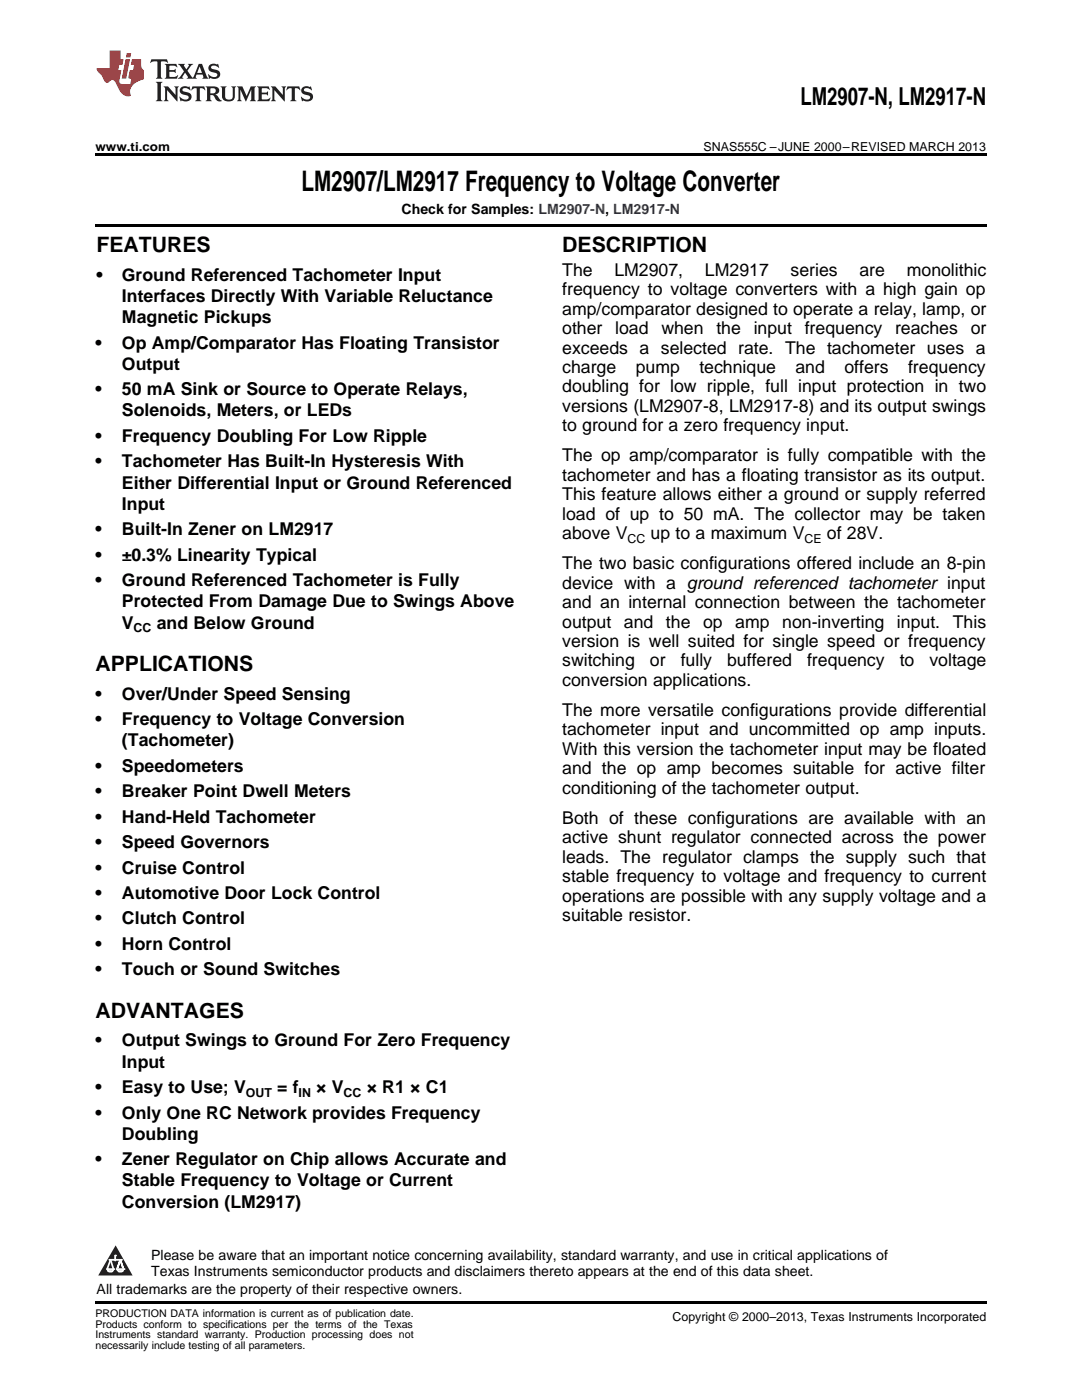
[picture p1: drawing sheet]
<svg xmlns="http://www.w3.org/2000/svg" width="216mm" height="279mm" viewBox="0 0 216 279" stroke-linecap="round" stroke-linejoin="round" font-family="sans-serif">
<defs><g id="words">
<text font-size="5.6" x="60.1" y="38.1">LM2907/LM2917 Frequency to Voltage Converter</text>
<text font-size="4.9" x="159.7" y="21">LM2907-N, LM2917-N</text>
<g font-size="4.2">
<text x="19.2" y="50.3">FEATURES</text>
<text x="112.2" y="50.3">DESCRIPTION</text>
<text x="19" y="133.9">APPLICATIONS</text>
<text x="19" y="203.1">ADVANTAGES</text>
</g>
<g font-size="3.5">
<text x="19.2" y="56">•</text>
<text x="24.3" y="56">Ground Referenced Tachometer Input</text>
<text x="112.2" y="55">The</text>
<text x="112.2" y="58.9">frequency to voltage converters with a high gain op</text>
<text x="122.6" y="55">LM2907,</text>
<text x="140.7" y="55">LM2917</text>
<text x="157.8" y="55">series</text>
<text x="171.5" y="55">are</text>
<text x="180.9" y="55">monolithic</text>
<text x="24.3" y="60.3">Interfaces Directly With Variable Reluctance</text>
<text x="24.3" y="64.5">Magnetic Pickups</text>
<text x="112.2" y="62.8">amp/comparator designed to operate a relay, lamp, or</text>
<text x="19" y="69.6">•</text>
<text x="24.3" y="69.6">Op Amp/Comparator Has Floating Transistor</text>
<text x="112.2" y="66.7">other</text>
<text x="112.2" y="70.6">exceeds a selected rate. The tachometer uses a</text>
<text x="122.8" y="66.7">load</text>
<text x="132" y="66.7">when</text>
<text x="142.9" y="66.7">the</text>
<text x="150.4" y="66.7">input</text>
<text x="160.6" y="66.7">frequency</text>
<text x="178.6" y="66.7">reaches</text>
<text x="193.7" y="66.7">or</text>
<text x="24.3" y="73.8">Output</text>
<text x="112.2" y="74.4">charge</text>
<text x="126.8" y="74.4">pump</text>
<text x="139.6" y="74.4">technique</text>
<text x="158.7" y="74.4">and</text>
<text x="168.5" y="74.4">offers</text>
<text x="181.2" y="74.4">frequency</text>
<text x="19" y="78.9">•</text>
<text x="24.3" y="78.9">50 mA Sink or Source to Operate Relays,</text>
<text x="24.3" y="83.1">Solenoids, Meters, or LEDs</text>
<text x="112.2" y="78.3">doubling for low ripple, full input protection in two</text>
<text x="112.2" y="82.2">versions (LM2907-8, LM2917-8) and its output swings</text>
<text x="19" y="88.2">•</text>
<text x="24.3" y="88.2">Frequency Doubling For Low Ripple</text>
<text x="112.2" y="86.1">to ground for a zero frequency input.</text>
<text x="19" y="93.3">•</text>
<text x="24.3" y="93.3">Tachometer Has Built-In Hysteresis With</text>
<text x="112.2" y="92.1">The op amp/comparator is fully compatible with the</text>
<text x="112.2" y="96">tachometer and has a floating transistor as its output.</text>
<text x="24.3" y="97.5">Either Differential Input or Ground Referenced</text>
<text x="24.3" y="101.7">Input</text>
<text x="112.2" y="99.8">This feature allows either a ground or supply referred</text>
<text x="19" y="106.8">•</text>
<text x="24.3" y="106.8">Built-In Zener on LM2917</text>
<text x="112.2" y="103.7">load of up to 50 mA. The collector may be taken</text>
<text x="112.2" y="107.6">above V</text>
<text x="129.8" y="107.6">up to a maximum V</text>
<text x="165" y="107.6">of 28V.</text>
<text x="19" y="111.9">•</text>
<text x="24.3" y="111.9">±0.3% Linearity Typical</text>
<text x="112.2" y="113.6">The two basic configurations offered include an 8-pin</text>
<text x="19" y="117">•</text>
<text x="24.3" y="117">Ground Referenced Tachometer is Fully</text>
<text x="112.2" y="117.5">device with a ground referenced tachometer input</text>
<text x="24.3" y="121.2">Protected From Damage Due to Swings Above</text>
<text x="24.3" y="125.4">V</text>
<text x="31.3" y="125.4">and Below Ground</text>
<text x="112.2" y="121.4">and an internal connection between the tachometer</text>
<text x="112.2" y="125.2">output</text>
<text x="124.5" y="125.2">and</text>
<text x="132.9" y="125.2">the</text>
<text x="140.3" y="125.2">op</text>
<text x="146.7" y="125.2">amp</text>
<text x="156.1" y="125.2">non-inverting</text>
<text x="179" y="125.2">input.</text>
<text x="190.1" y="125.2">This</text>
<text x="112.2" y="129.1">version is well suited for single speed or frequency</text>
<text x="112.2" y="133">switching</text>
<text x="112.2" y="136.9">conversion applications.</text>
<text x="129.7" y="133">or</text>
<text x="135.8" y="133">fully</text>
<text x="145.1" y="133">buffered</text>
<text x="161" y="133">frequency</text>
<text x="179.5" y="133">to</text>
<text x="185.5" y="133">voltage</text>
<text x="19" y="139.6">•</text>
<text x="24.3" y="139.6">Over/Under Speed Sensing</text>
<text x="112.2" y="142.9">The more versatile configurations provide differential</text>
<text x="19" y="144.7">•</text>
<text x="24.3" y="144.7">Frequency to Voltage Conversion</text>
<text x="24.3" y="148.9">(Tachometer)</text>
<text x="112.2" y="146.8">tachometer input and uncommitted op amp inputs.</text>
<text x="19" y="154">•</text>
<text x="24.3" y="154">Speedometers</text>
<text x="112.2" y="150.6">With this version the tachometer input may be floated</text>
<text x="112.2" y="154.5">and the op amp becomes suitable for active filter</text>
<text x="19" y="159.1">•</text>
<text x="24.3" y="159.1">Breaker Point Dwell Meters</text>
<text x="112.2" y="158.4">conditioning of the tachometer output.</text>
<text x="19" y="164.2">•</text>
<text x="24.3" y="164.2">Hand-Held Tachometer</text>
<text x="112.2" y="164.4">Both of these configurations are available with an</text>
<text x="19" y="169.3">•</text>
<text x="24.3" y="169.3">Speed Governors</text>
<text x="112.2" y="168.3">active shunt regulator connected across the power</text>
<text x="112.2" y="172.2">leads. The regulator clamps the supply such that</text>
<text x="19" y="174.3">•</text>
<text x="19" y="179.4">•</text>
<text x="24.3" y="174.3">Cruise Control</text>
<text x="24.3" y="179.4">Automotive Door Lock Control</text>
<text x="112.2" y="176">stable frequency to voltage and frequency to current</text>
<text x="112.2" y="179.9">operations are possible with any supply voltage and a</text>
<text x="19" y="184.5">•</text>
<text x="24.3" y="184.5">Clutch Control</text>
<text x="112.2" y="183.8">suitable resistor.</text>
<text x="19" y="189.6">•</text>
<text x="24.3" y="189.6">Horn Control</text>
<text x="19" y="194.7">•</text>
<text x="24.3" y="194.7">Touch or Sound Switches</text>
<text x="19" y="208.8">•</text>
<text x="24.3" y="208.8">Output Swings to Ground For Zero Frequency</text>
<text x="24.3" y="213.1">Input</text>
<text x="19" y="218.2">•</text>
<text x="24.3" y="218.2">Easy to Use; V</text>
<text x="55.3" y="218.2">= f</text>
<text x="63.1" y="218.2">× V</text>
<text x="73.2" y="218.2">× R1 × C1</text>
<text x="19" y="223.2">•</text>
<text x="24.3" y="223.2">Only One RC Network provides Frequency</text>
<text x="24.3" y="227.5">Doubling</text>
<text x="19" y="232.6">•</text>
<text x="24.3" y="232.6">Zener Regulator on Chip allows Accurate and</text>
<text x="24.3" y="236.8">Stable Frequency to Voltage or Current</text>
<text x="24.3" y="241">Conversion (LM2917)</text>
</g>
<g font-size="2.8">
<text x="80.1" y="42.7">Check for Samples: LM2907-N, LM2917-N</text>
<text x="30.2" y="251.5">Please be aware that an important notice concerning availability, standard warranty, and use in critical applications of</text>
<text x="30.2" y="254.7">Texas Instruments semiconductor products and disclaimers thereto appears at the end of this data sheet.</text>
<text x="19.3" y="258.2">All trademarks are the property of their respective owners.</text>
</g>
<g font-size="2.5">
<text x="19" y="30.1">www.ti.com</text>
<text x="140.4" y="30.1">SNAS555C –JUNE 2000–REVISED MARCH 2013</text>
<text x="125.2" y="108.3">CC</text>
<text x="160.5" y="108.3">CE</text>
<text x="26.7" y="126.2">CC</text>
<text x="49.1" y="218.9">OUT</text>
<text x="59.6" y="218.9">IN</text>
<text x="68.5" y="218.9">CC</text>
<text x="134.2" y="263.6">Copyright © 2000–2013, Texas Instruments Incorporated</text>
</g>
<g font-size="2.1">
<text x="19" y="262.9">PRODUCTION DATA information is current as of publication date.</text>
<text x="19" y="265">Products conform to specifications per the terms of the Texas</text>
<text x="19" y="267.1">Instruments standard warranty. Production processing does not</text>
<text x="19" y="269.2">necessarily include testing of all parameters.</text>
</g>
<g font-size=".4" fill="#fff">
<text x="19" y="50.2">1</text>
<text x="19" y="258.2">2</text>
</g>
</g></defs>
<path d="M19 259.7h177.8v.5h-177.8z" fill="#000"/>
<path d="M23.1 248.5l3.4 6.1h-6.9z" fill="#231f20"/>
<path d="M21.4 253.3h1.2l-.3 .5h-.3a.55 .55 0 0 1-.6-.5z" fill-rule="evenodd" fill="#fff"/>
<path d="M21.4 253.3h1.2l-.3 .5h-.3a.55 .55 0 0 1-.6-.5z" fill="none" stroke="#231f20" stroke-width=".34"/>
<path d="M21.4 253.3l1.2 .1-.3 .4h-.5z" fill="none" stroke="#fff" stroke-width=".34"/>
<path d="M23 251.5h.1" fill="none" stroke="#fff" stroke-width=".34"/>
<path d="M23 250.6v.9z" fill="#fff"/>
<path d="M23 250.6v.9z" fill="none" stroke="#fff" stroke-width=".34"/>
<circle cx="23" cy="250.6" r=".17" fill="#fff"/>
<path d="M21.9 251.4h.1" fill="none" stroke="#fff" stroke-width=".34"/>
<path d="M21.9 251.4h2.3z" fill="#fff"/>
<path d="M21.9 251.4h2.3z" fill="none" stroke="#fff" stroke-width=".34"/>
<circle cx="24.2" cy="251.4" r=".17" fill="#fff"/>
<path d="M23.3 253.3h.1" fill="none" stroke="#fff" stroke-width=".34"/>
<path d="M24 251.4l-.7 1.9z" fill="#fff"/>
<path d="M24 251.4l-.7 1.9z" fill="none" stroke="#fff" stroke-width=".34"/>
<path d="M24 251.4l.7 1.9z" fill="#fff"/>
<path d="M24 251.4l.7 1.9z" fill="none" stroke="#fff" stroke-width=".34"/>
<path d="M24.6 253.3h.1" fill="none" stroke="#fff" stroke-width=".34"/>
<circle cx="21.4" cy="253.3" r=".17" fill="#fff"/>
<path d="M22.1 251.4l-.7 1.9z" fill="#fff"/>
<path d="M22.1 251.4l-.7 1.9z" fill="none" stroke="#fff" stroke-width=".34"/>
<path d="M22.1 251.4l.5 1.9z" fill="#fff"/>
<path d="M22.1 251.4l.5 1.9z" fill="none" stroke="#fff" stroke-width=".34"/>
<circle cx="22.6" cy="253.3" r=".17" fill="#fff"/>
<path d="M23.4 253.3h1.3a.65 .65 0 0 1-.7 .5 .65 .65 0 0 1-.6-.5z" fill-rule="evenodd" fill="#fff"/>
<path d="M23.4 253.3h1.3a.65 .65 0 0 1-.7 .5 .65 .65 0 0 1-.6-.5z" fill="none" stroke="#231f20" stroke-width=".34"/>
<path d="M23.4 253.3h1.3l-.4 .5h-.6z" fill="none" stroke="#fff" stroke-width=".34"/>
<path d="M23.3 253.3h.1" fill="none" stroke="#fff" stroke-width=".34"/>
<circle cx="24.7" cy="253.3" r=".17" fill="#fff"/>
<path d="M19 30.6h177.8v.5h-177.8zM19 44.7h177.8v.5h-177.8z" fill="#000"/>
<path d="M30.2 11.8l-.2 .8a1.31 1.31 0 0 1 1.4-.3v2.9l-.3 .5h1.3l-.3-.5v-2.7l.3-.3a1.09 1.09 0 0 1 1.1 .4l-.2-.8zM32.9 12.8l.3 .4v2l-.3 .5h2.4l.2-.7a1.48 1.48 0 0 1-1.7 .3v-1l1 .1 .2 .2v-.9l-.2 .3h-1v-.7l.2-.2a1.73 1.73 0 0 1 1.4 .3l-.2-.6zM35.5 12.8l1.2 1.4-.7 1-.5 .5h1.1l-.2-.3 .5-.9 .6 .9-.2 .3h2l-.3-.3 .2-.5h1.2l.2 .5-.2 .3h1.2l-.3-.4-1-2.5h-.6l-1.3 2.7-1-1.4 1.1-1.3h-1l.2 .2-.5 .9-.5-.9 .2-.2zM39.8 13.3l.5 1.3h-1zM41.9 12.9a.83 .83 0 0 0-.3 1 .83 .83 0 0 0 .8 .5l.8 .2 .2 .3a1 1 0 0 1-1 .5 1 1 0 0 1-.8-.6l.1 .9 .2-.1a1.65 1.65 0 0 0 2-.5 .89 .89 0 0 0-.8-1.2l-.8-.2-.2-.3a.91 .91 0 0 1 1.6 .2l-.2-.8h-.4a1.34 1.34 0 0 0-1.2 .1zM31.1 16.3l.3 .5v2.9l-.3 .5h1.3l-.3-.5v-2.9l.3-.5zM32.7 17.2l.2 .5v2l-.2 .5h.9l-.3-.5 .1-1.7 2 2.2v-2.5l.3-.5h-.9l.2 .3v1.4l-1.5-1.7zM36.2 17.4a.83 .83 0 0 0-.3 .9 .83 .83 0 0 0 .8 .6l.8 .2 .2 .3a1 1 0 0 1-1 .5 1 1 0 0 1-.8-.6l.1 .9 .2-.1a1.66 1.66 0 0 0 2-.5 .89 .89 0 0 0-.9-1.2l-.7-.2-.2-.3a.91 .91 0 0 1 1.6 .2l-.2-.9-.4 .1a1.36 1.36 0 0 0-1.2 .1zM38.4 17.2l-.2 .9a.61 .61 0 0 1 1.1-.3v1.9l-.4 .5h1.3l-.3-.5v-1.9l.2-.2a.81 .81 0 0 1 .8 .5l-.1-.9zM41 17.2l.3 .5v2l-.3 .5h1.3l-.3-.3v-.9a.72 .72 0 0 1 .9 .6 .85 .85 0 0 0 1.4 .5l-.5-.3-.5-.7-.3-.3a.78 .78 0 0 0 .7-.7 .78 .78 0 0 0-.7-.8zM42 17.7l.2-.1a.6 .6 0 0 1 .7 .1 .6 .6 0 0 1 .1 .7l-.2 .2h-.8zM44 17.2l.3 .3a3.4 3.4 0 0 0 .3 2.4 1.57 1.57 0 0 0 2.2-.3l.1-2.1 .2-.3h-1l.3 .5v1.5a.76 .76 0 0 1-.7 .7 .76 .76 0 0 1-.8-.7v-1.5l.3-.5zM47.3 17.2l.3 .5v2l-.3 .5h.9l-.2-.5v-1.8l1 2.3 1.1-2.3v1.8l-.2 .5h1.2l-.3-.5v-2l.3-.5h-1.1l-.8 2-.8-2zM51.3 17.2l.3 .5v2l-.3 .5h2.4l.2-.7a1.49 1.49 0 0 1-1.6 .3l-.1-1h1l.3 .3v-.9l-.3 .3h-1v-.7l.3-.2a1.73 1.73 0 0 1 1.4 .3l-.3-.7zM54.1 17.2l.3 .5v2l-.3 .5h1l-.4-.5 .1-1.7 2 2.2v-2.5l.3-.5h-.9l.2 .3v1.4l-1.5-1.7zM57.4 17.2l-.2 .9a.8 .8 0 0 1 1-.5v2.1l-.3 .5h1.3l-.4-.5v-1.9l.2-.2a.81 .81 0 0 1 .9 .5l-.2-.9zM60.4 17.4a.83 .83 0 0 0-.3 .9 .83 .83 0 0 0 .8 .6l.8 .2 .2 .3a1 1 0 0 1-1 .5 1 1 0 0 1-.8-.6l.2 .9 .1-.1a1.66 1.66 0 0 0 2-.5 .89 .89 0 0 0-.8-1.2l-.8-.2-.2-.3a.91 .91 0 0 1 1.6 .2l-.2-.9-.3 .1a1.35 1.35 0 0 0-1.3 .1z" fill="#231f20"/>
<path d="M21.9 10.1v3.5h-2.6a2.13 2.13 0 0 0 .9 1.4l.4 .6a.94 .94 0 0 0 1.1 .9 .75 .75 0 0 1 .6-.5 .75 .75 0 0 1 .7 .4l.5 1a2.1 2.1 0 0 0 2.6 1.7 2.2 2.2 0 0 1 1.7-3l.9-.3v-1.8a1.16 1.16 0 0 1-.5-1v-1.2h-1.9l-.2 1.2h.7l-.3 1h-.6l-.3 1.3v.3l.6 .1-.2 1.1h-.9a.93 .93 0 0 1-1.3-.8l.4-2h-.6l.2-1h.6l.3-1.2h-.6v-1.7zM25.1 11.8l-.8 3.9h.9l.7-3.9zM25.3 10.6l-.2 .9h.9l.2-.9z" fill="#ee1d23"/>
<use href="#words"/>
</svg>
